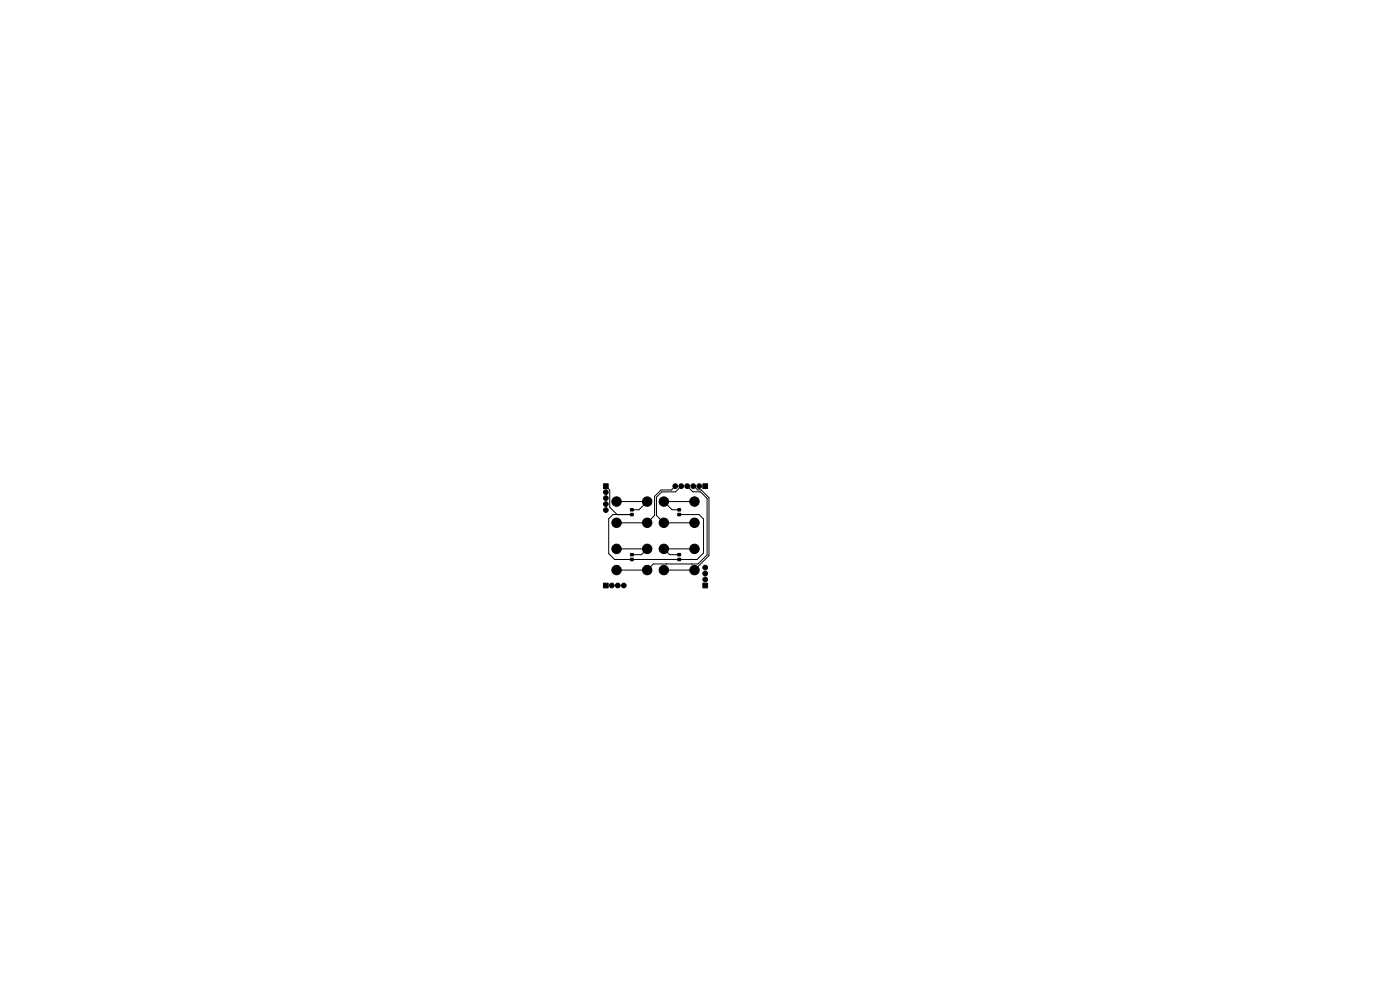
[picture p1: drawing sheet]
<svg xmlns="http://www.w3.org/2000/svg" width="297mm" height="210mm" viewBox="0 0 297 210" stroke-linecap="round" stroke-linejoin="round" font-family="sans-serif">
<g fill="#000" stroke="#000" stroke-width=".21">
<path d="M128 102.6h1v1h-1zM133.8 108.9h.5v.5h-.5zM133.8 107.9h.5v.5h-.5zM133.8 118.5h.5v.4h-.5zM133.8 117.4h.5v.5h-.5zM143.8 108.9h.6v.5h-.6zM143.8 107.9h.6v.5h-.6zM143.8 118.5h.6v.4h-.6zM143.8 117.4h.6v.5h-.6zM149.1 102.6h1v1h-1zM128 123.7h1v1h-1zM149.1 123.7h1v1h-1z"/>
<circle cx="128.5" cy="108.2" r=".5"/>
<circle cx="128.5" cy="104.4" r=".5"/>
<circle cx="128.5" cy="105.7" r=".5"/>
<circle cx="128.5" cy="106.9" r=".5"/>
<circle cx="130.8" cy="116.4" r="1"/>
<circle cx="130.8" cy="110.9" r="1"/>
<circle cx="130.8" cy="106.4" r="1"/>
<circle cx="137.3" cy="110.9" r="1"/>
<circle cx="137.3" cy="116.4" r="1"/>
<circle cx="137.3" cy="106.4" r="1"/>
<circle cx="140.8" cy="110.9" r="1"/>
<circle cx="140.8" cy="116.4" r="1"/>
<circle cx="140.8" cy="106.4" r="1"/>
<circle cx="143.3" cy="103.1" r=".5"/>
<circle cx="144.5" cy="103.1" r=".5"/>
<circle cx="145.8" cy="103.1" r=".5"/>
<circle cx="147.1" cy="103.1" r=".5"/>
<circle cx="147.3" cy="116.4" r="1"/>
<circle cx="147.3" cy="110.9" r="1"/>
<circle cx="147.3" cy="106.4" r="1"/>
<circle cx="148.3" cy="103.1" r=".5"/>
<circle cx="129.8" cy="124.2" r=".5"/>
<circle cx="130.8" cy="120.9" r="1"/>
<circle cx="131.1" cy="124.2" r=".5"/>
<circle cx="132.3" cy="124.2" r=".5"/>
<circle cx="137.3" cy="120.9" r="1"/>
<circle cx="140.8" cy="120.9" r="1"/>
<circle cx="147.3" cy="120.9" r="1"/>
<circle cx="149.6" cy="121.7" r=".5"/>
<circle cx="149.6" cy="120.4" r=".5"/>
<circle cx="149.6" cy="122.9" r=".5"/>
</g>
<path d="M128.5 103.1l.9 .9v3.6l1.5 1.6M130.8 106.4h6.5l-1.7 1.7h-1.6M130.8 116.4h6.5l-1.2 1.3h-2.1M134 109.2h-4l-.9 .8v7.4l1.3 1.3h17.5l1.4-1.4v-7.2l-1-.9h-4.2M141.4 119.6h.1M143.3 103.1l-.9 .8h-2.2l-1.3 1.4v4l-1.6 1.6h-6.5M144.5 103.1l-1.2 1.2h-2.9l-1.1 1.2v3.8l1.5 1.6h6.5M145.8 103.1l1.2 1.2h1.6l1.4 1.4v12l-1.9 1.9h-9.5l-1.3 1.3h-6.5M146.8 119.6h.1M147.1 103.1l.9 .8h.8l1.6 1.7v12.3l-3.1 3h-6.5M147.3 106.4h-6.5l1.8 1.7h1.5M147.3 116.4h-6.5l1.3 1.3h2" fill="none" stroke="#000" stroke-width=".21"/>
</svg>
